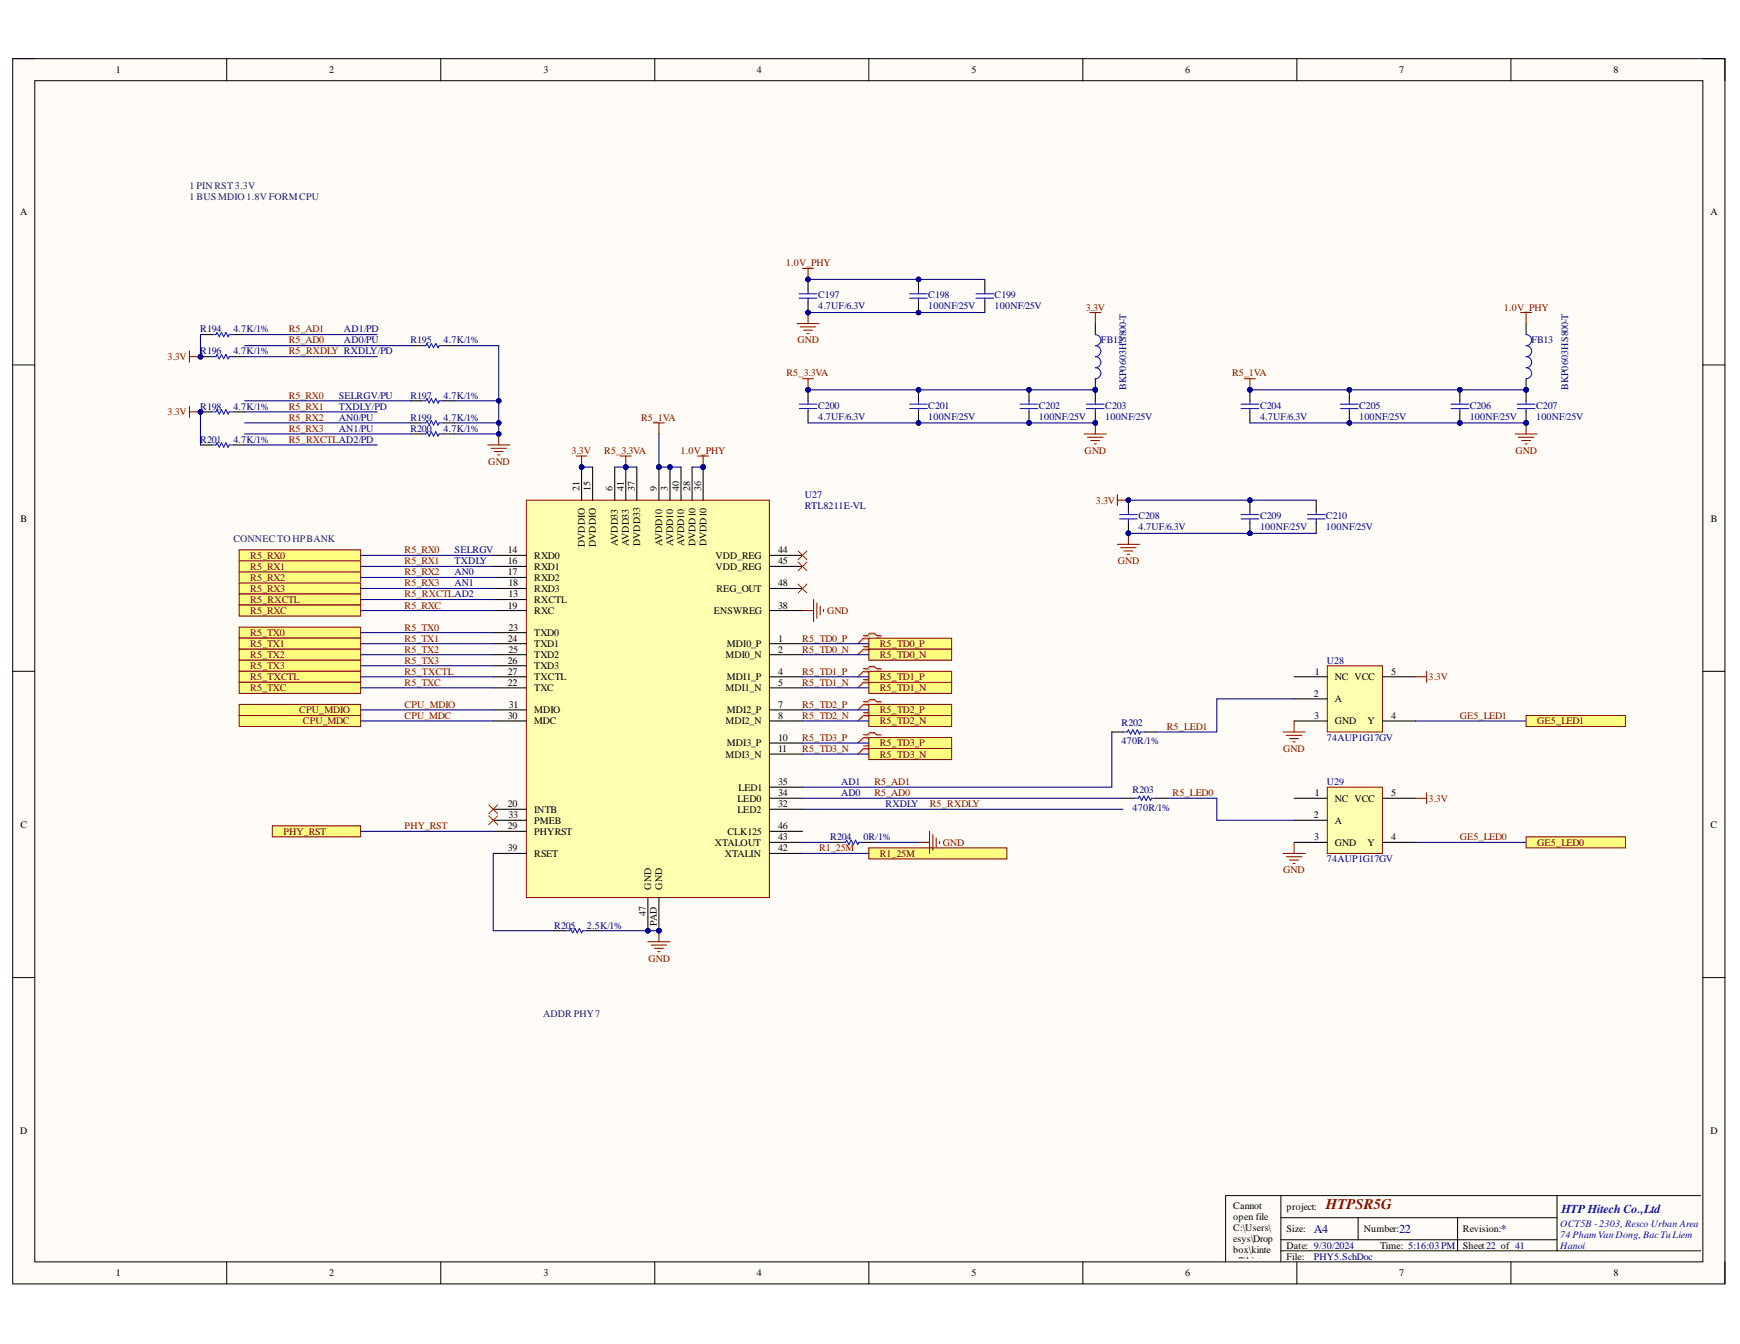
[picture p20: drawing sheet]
<svg xmlns="http://www.w3.org/2000/svg" width="279mm" height="216mm" viewBox="0 0 279 216" stroke-linecap="round" stroke-linejoin="round" font-family="sans-serif">
<defs><g id="words">
<text font-size="2.4" fill="#800000" x="212.9" y="194.2">HTPSR5G</text>
<text font-size="1.9" fill="#00f" x="250.7" y="194.8">HTP Hitech Co.,Ltd</text>
<g font-size="1.9" fill="#000080">
<text x="211" y="198">A4</text>
<text x="224.7" y="198">22</text>
<text x="241" y="198">*</text>
</g>
<g font-size="1.6">
<text x="18.6" y="11.8">1</text>
<text x="52.9" y="11.8">2</text>
<text x="87.3" y="11.8">3</text>
<text x="121.6" y="11.8">4</text>
<text x="156" y="11.8">5</text>
<text x="190.3" y="11.8">6</text>
<text x="224.7" y="11.8">7</text>
<text x="259.1" y="11.8">8</text>
<text x="3.2" y="34.6">A</text>
<text x="274.7" y="34.6">A</text>
<text x="3.3" y="83.8">B</text>
<text x="93" y="78.9" transform="rotate(-90 93 78.9)">21</text>
<text x="94.8" y="78.9" transform="rotate(-90 94.8 78.9)">15</text>
<text x="98.4" y="78.9" transform="rotate(-90 98.4 78.9)">6</text>
<text x="100.2" y="78.9" transform="rotate(-90 100.2 78.9)">41</text>
<text x="101.9" y="78.9" transform="rotate(-90 101.9 78.9)">37</text>
<text x="105.5" y="78.9" transform="rotate(-90 105.5 78.9)">9</text>
<text x="107.3" y="78.9" transform="rotate(-90 107.3 78.9)">3</text>
<text x="109" y="78.9" transform="rotate(-90 109 78.9)">40</text>
<text x="110.8" y="78.9" transform="rotate(-90 110.8 78.9)">28</text>
<text x="112.6" y="78.9" transform="rotate(-90 112.6 78.9)">36</text>
<text x="274.7" y="83.8">B</text>
<text x="81.5" y="88.9">14</text>
<text x="85.8" y="89.7">RXD0</text>
<text x="93.9" y="87.9" transform="rotate(-90 93.9 87.9)">DVDDIO</text>
<text x="95.7" y="87.9" transform="rotate(-90 95.7 87.9)">DVDDIO</text>
<text x="99.2" y="87.7" transform="rotate(-90 99.2 87.7)">AVDD33</text>
<text x="101" y="87.7" transform="rotate(-90 101 87.7)">AVDD33</text>
<text x="102.8" y="87.7" transform="rotate(-90 102.8 87.7)">DVDD33</text>
<text x="106.3" y="87.8" transform="rotate(-90 106.3 87.8)">AVDD10</text>
<text x="108.1" y="87.8" transform="rotate(-90 108.1 87.8)">AVDD10</text>
<text x="109.9" y="87.8" transform="rotate(-90 109.9 87.8)">AVDD10</text>
<text x="111.7" y="87.8" transform="rotate(-90 111.7 87.8)">DVDD10</text>
<text x="113.4" y="87.8" transform="rotate(-90 113.4 87.8)">DVDD10</text>
<text x="114.9" y="89.7">VDD_REG</text>
<text x="124.9" y="88.9">44</text>
<text x="81.5" y="90.7">16</text>
<text x="81.5" y="92.4">17</text>
<text x="81.6" y="94.2">18</text>
<text x="81.6" y="96">13</text>
<text x="85.8" y="91.5">RXD1</text>
<text x="85.8" y="93.3">RXD2</text>
<text x="85.8" y="95.1">RXD3</text>
<text x="114.9" y="91.5">VDD_REG</text>
<text x="115" y="95.1">REG_OUT</text>
<text x="124.9" y="94.2">48</text>
<text x="124.9" y="90.7">45</text>
<text x="81.5" y="97.8">19</text>
<text x="81.6" y="101.3">23</text>
<text x="85.8" y="96.8">RXCTL</text>
<text x="85.8" y="98.6">RXC</text>
<text x="114.6" y="98.6">ENSWREG</text>
<text x="124.9" y="97.8">38</text>
<text x="81.5" y="103.1">24</text>
<text x="81.5" y="106.6">26</text>
<text x="81.6" y="104.9">25</text>
<text x="85.8" y="102.2">TXD0</text>
<text x="85.8" y="103.9">TXD1</text>
<text x="85.8" y="105.7">TXD2</text>
<text x="85.8" y="107.5">TXD3</text>
<text x="116.5" y="105.7">MDI0_N</text>
<text x="116.7" y="103.9">MDI0_P</text>
<text x="124.9" y="103.1">1</text>
<text x="124.9" y="104.9">2</text>
<text x="81.5" y="108.4">27</text>
<text x="81.5" y="110.2">22</text>
<text x="81.7" y="113.7">31</text>
<text x="85.8" y="109.3">TXCTL</text>
<text x="85.8" y="111">TXC</text>
<text x="116.5" y="111">MDI1_N</text>
<text x="116.7" y="109.3">MDI1_P</text>
<text x="124.9" y="108.4">4</text>
<text x="124.9" y="110.2">5</text>
<text x="124.9" y="113.7">7</text>
<text x="211" y="112">2</text>
<text x="211.1" y="108.4">1</text>
<text x="214.3" y="109.3">NC VCC</text>
<text x="214.3" y="112.8">A</text>
<text x="223.4" y="108.4">5</text>
<text x="81.5" y="115.4">30</text>
<text x="85.8" y="114.6">MDIO</text>
<text x="85.8" y="116.4">MDC</text>
<text x="116.5" y="116.4">MDI2_N</text>
<text x="116.7" y="114.6">MDI2_P</text>
<text x="116.7" y="119.9">MDI3_P</text>
<text x="124.9" y="115.4">8</text>
<text x="124.9" y="119">10</text>
<text x="211" y="115.4">3</text>
<text x="214.3" y="116.4">GND</text>
<text x="219.6" y="116.4">Y</text>
<text x="223.4" y="115.4">4</text>
<text x="116.5" y="121.7">MDI3_N</text>
<text x="124.9" y="120.8">11</text>
<text x="81.5" y="129.6">20</text>
<text x="81.6" y="131.4">33</text>
<text x="85.8" y="130.6">INTB</text>
<text x="118.4" y="128.8">LED0</text>
<text x="118.4" y="130.6">LED2</text>
<text x="118.6" y="127">LED1</text>
<text x="124.9" y="126.1">35</text>
<text x="124.9" y="127.9">34</text>
<text x="124.9" y="129.6">32</text>
<text x="211" y="131.4">2</text>
<text x="211.1" y="127.9">1</text>
<text x="214.3" y="128.8">NC VCC</text>
<text x="223.4" y="127.9">5</text>
<text x="3.3" y="133">C</text>
<text x="81.5" y="133.2">29</text>
<text x="81.5" y="136.7">39</text>
<text x="85.8" y="132.3">PMEB</text>
<text x="85.8" y="134.1">PHYRST</text>
<text x="85.8" y="137.7">RSET</text>
<text x="114.8" y="135.9">XTALOUT</text>
<text x="116.4" y="137.7">XTALIN</text>
<text x="116.8" y="134.1">CLK125</text>
<text x="124.9" y="136.7">42</text>
<text x="124.9" y="135">43</text>
<text x="124.9" y="133.2">46</text>
<text x="211" y="135">3</text>
<text x="214.3" y="132.3">A</text>
<text x="214.3" y="135.9">GND</text>
<text x="219.6" y="135.9">Y</text>
<text x="223.4" y="135">4</text>
<text x="274.7" y="133">C</text>
<text x="104.5" y="142.9" transform="rotate(-90 104.5 142.9)">GND</text>
<text x="106.3" y="142.9" transform="rotate(-90 106.3 142.9)">GND</text>
<text x="103.7" y="147.1" transform="rotate(-90 103.7 147.1)">47</text>
<text x="105.5" y="148.7" transform="rotate(-90 105.5 148.7)">PAD</text>
<text x="3.2" y="182.1">D</text>
<text x="274.7" y="182.1">D</text>
<text x="198" y="194.2">Cannot</text>
<text x="198" y="196">open file</text>
<text x="198" y="197.7">C:\Users\</text>
<text x="206.6" y="194.4">project:</text>
<text x="206.6" y="198">Size:</text>
<text x="219" y="198">Number:</text>
<text x="234.9" y="198">Revision:</text>
<text x="198" y="199.5">esys\Drop</text>
<text x="198" y="201.3">box\kinte</text>
<text x="198" y="203">x7\kintex</text>
<text x="206.6" y="200.6">Date: 9/30/2024</text>
<text x="206.6" y="202.4">File:</text>
<text x="221.6" y="200.6">Time: 5:16:03 PM</text>
<text x="234.9" y="200.6">Sheet22 of 41</text>
<text x="18.6" y="205">1</text>
<text x="52.9" y="205">2</text>
<text x="87.3" y="205">3</text>
<text x="121.6" y="205">4</text>
<text x="156" y="205">5</text>
<text x="190.3" y="205">6</text>
<text x="198" y="206.6">O.jpg.</text>
<text x="224.7" y="205">7</text>
<text x="259.1" y="205">8</text>
</g>
<g font-size="1.6" fill="#073763">
<text x="30.5" y="30.4">1 PIN RST 3.3V</text>
<text x="30.5" y="32.1">1 BUS MDIO 1.8V FORMCPU</text>
<text x="37.5" y="87.1">CONNEC TO HPBANK</text>
<text x="87.2" y="163.4">ADDR PHY7</text>
</g>
<g font-size="1.6" fill="#800000">
<text x="126.2" y="42.8">1.0V_PHY</text>
<text x="46.4" y="53.4">R5_AD1</text>
<text x="174.3" y="49.9">3.3V</text>
<text x="241.5" y="49.9">1.0V_PHY</text>
<text x="26.9" y="57.8">3.3V</text>
<text x="46.4" y="55.1">R5_AD0</text>
<text x="46.4" y="56.9">R5_RXDLY RXDLY/PD</text>
<text x="128.1" y="55.1">GND</text>
<text x="46.4" y="64">R5_RX0</text>
<text x="46.4" y="65.8">R5_RX1</text>
<text x="126.3" y="60.5">R5_3.3VA</text>
<text x="197.8" y="60.5">R5_1VA</text>
<text x="26.9" y="66.7">3.3V</text>
<text x="46.4" y="67.6">R5_RX2</text>
<text x="46.4" y="69.3">R5_RX3</text>
<text x="46.4" y="71.1">R5_RXCTLAD2/PD</text>
<text x="102.9" y="67.6">R5_1VA</text>
<text x="78.4" y="74.7">GND</text>
<text x="91.8" y="72.9">3.3V</text>
<text x="97" y="72.9">R5_3.3VA</text>
<text x="109.3" y="72.9">1.0V_PHY</text>
<text x="174.2" y="72.9">GND</text>
<text x="243.4" y="72.9">GND</text>
<text x="175.9" y="80.9">3.3V</text>
<text x="40.2" y="89.7">R5_RX0</text>
<text x="65" y="88.9">R5_RX0</text>
<text x="40.2" y="91.5">R5_RX1</text>
<text x="40.2" y="93.3">R5_RX2</text>
<text x="40.2" y="95.1">R5_RX3</text>
<text x="65" y="90.7">R5_RX1</text>
<text x="65" y="92.4">R5_RX2</text>
<text x="65" y="94.2">R5_RX3</text>
<text x="65" y="96">R5_RXCTLAD2</text>
<text x="179.5" y="90.7">GND</text>
<text x="40.2" y="96.8">R5_RXCTL</text>
<text x="40.2" y="98.6">R5_RXC</text>
<text x="65" y="97.8">R5_RXC</text>
<text x="65" y="101.3">R5_TX0</text>
<text x="132.8" y="98.6">GND</text>
<text x="40.2" y="102.2">R5_TX0</text>
<text x="40.2" y="103.9">R5_TX1</text>
<text x="40.2" y="105.7">R5_TX2</text>
<text x="40.2" y="107.5">R5_TX3</text>
<text x="65" y="103.1">R5_TX1</text>
<text x="65" y="104.9">R5_TX2</text>
<text x="65" y="106.6">R5_TX3</text>
<text x="128.8" y="103.1">R5_TD0_P</text>
<text x="128.8" y="104.9">R5_TD0_N</text>
<text x="141.3" y="103.9">R5_TD0_P</text>
<text x="141.3" y="105.7">R5_TD0_N</text>
<text x="40.2" y="109.3">R5_TXCTL</text>
<text x="40.2" y="111">R5_TXC</text>
<text x="65" y="108.4">R5_TXCTL</text>
<text x="65" y="110.2">R5_TXC</text>
<text x="65" y="113.7">CPU_MDIO</text>
<text x="128.8" y="110.2">R5_TD1_N</text>
<text x="128.8" y="108.4">R5_TD1_P</text>
<text x="128.8" y="113.7">R5_TD2_P</text>
<text x="141.3" y="111">R5_TD1_N</text>
<text x="141.3" y="109.3">R5_TD1_P</text>
<text x="229.4" y="109.3">3.3V</text>
<text x="48" y="114.6">CPU_MDIO</text>
<text x="48.6" y="116.4">CPU_MDC</text>
<text x="65" y="115.4">CPU_MDC</text>
<text x="128.8" y="115.4">R5_TD2_N</text>
<text x="128.8" y="119">R5_TD3_P</text>
<text x="141.3" y="114.6">R5_TD2_P</text>
<text x="141.3" y="116.4">R5_TD2_N</text>
<text x="141.3" y="119.9">R5_TD3_P</text>
<text x="187.4" y="117.2">R5_LED1</text>
<text x="234.4" y="115.4">GE5_LED1</text>
<text x="246.8" y="116.4">GE5_LED1</text>
<text x="128.8" y="120.8">R5_TD3_N</text>
<text x="141.3" y="121.7">R5_TD3_N</text>
<text x="206.1" y="120.8">GND</text>
<text x="140.4" y="127.9">R5_AD0</text>
<text x="140.4" y="126.1">R5_AD1</text>
<text x="149.3" y="129.6">R5_RXDLY</text>
<text x="188.3" y="127.9">R5_LED0</text>
<text x="229.4" y="128.8">3.3V</text>
<text x="45.5" y="134.1">PHY_RST</text>
<text x="65" y="133.2">PHY_RST</text>
<text x="131.5" y="136.7">R1_25M</text>
<text x="141.3" y="137.7">R1_25M</text>
<text x="151.4" y="135.9">GND</text>
<text x="234.4" y="135">GE5_LED0</text>
<text x="246.8" y="135.9">GE5_LED0</text>
<text x="206.1" y="140.3">GND</text>
<text x="104.1" y="154.5">GND</text>
</g>
<g font-size="1.6" fill="#000080">
<text x="131.4" y="47.9">C197</text>
<text x="149" y="47.9">C198</text>
<text x="159.7" y="47.9">C199</text>
<text x="32.1" y="53.4">R194</text>
<text x="37.5" y="53.4">4.7K/1%</text>
<text x="55.2" y="53.4">AD1/PD</text>
<text x="131.4" y="49.6">4.7UF/6.3V</text>
<text x="149" y="49.6">100NF/25V</text>
<text x="159.7" y="49.6">100NF/25V</text>
<text x="32.1" y="56.9">R196</text>
<text x="37.5" y="56.9">4.7K/1%</text>
<text x="55.2" y="55.1">AD0/PU</text>
<text x="65.9" y="55.1">R195</text>
<text x="71.2" y="55.1">4.7K/1%</text>
<text x="176.8" y="55.1">FB12</text>
<text x="245.9" y="55.1">FB13</text>
<text x="32.1" y="65.8">R198</text>
<text x="37.5" y="65.8">4.7K/1%</text>
<text x="54.4" y="65.8">TXDLY/PD</text>
<text x="54.4" y="64">SELRGV/PU</text>
<text x="65.9" y="64">R197</text>
<text x="71.2" y="64">4.7K/1%</text>
<text x="131.4" y="65.6">C200</text>
<text x="149" y="65.6">C201</text>
<text x="166.8" y="65.6">C202</text>
<text x="177.5" y="65.6">C203</text>
<text x="180.8" y="62.6" transform="rotate(-90 180.8 62.6)">BKP0603HS800-T</text>
<text x="202.3" y="65.6">C204</text>
<text x="218.2" y="65.6">C205</text>
<text x="236" y="65.6">C206</text>
<text x="246.7" y="65.6">C207</text>
<text x="251.8" y="62.6" transform="rotate(-90 251.8 62.6)">BKP0603HS800-T</text>
<text x="32.1" y="71.1">R201</text>
<text x="37.5" y="71.1">4.7K/1%</text>
<text x="54.4" y="67.6">AN0/PU</text>
<text x="54.4" y="69.3">AN1/PU</text>
<text x="65.9" y="67.6">R199</text>
<text x="65.9" y="69.3">R200</text>
<text x="71.2" y="67.6">4.7K/1%</text>
<text x="71.2" y="69.3">4.7K/1%</text>
<text x="131.4" y="67.4">4.7UF/6.3V</text>
<text x="149" y="67.4">100NF/25V</text>
<text x="166.8" y="67.4">100NF/25V</text>
<text x="177.5" y="67.4">100NF/25V</text>
<text x="202.3" y="67.4">4.7UF/6.3V</text>
<text x="218.2" y="67.4">100NF/25V</text>
<text x="236" y="67.4">100NF/25V</text>
<text x="246.7" y="67.4">100NF/25V</text>
<text x="129.2" y="80">U27</text>
<text x="129.2" y="81.8">RTL8211E-VL</text>
<text x="182.8" y="83.4">C208</text>
<text x="202.3" y="83.4">C209</text>
<text x="212.9" y="83.4">C210</text>
<text x="73" y="88.9">SELRGV</text>
<text x="182.8" y="85.2">4.7UF/6.3V</text>
<text x="202.3" y="85.2">100NF/25V</text>
<text x="212.9" y="85.2">100NF/25V</text>
<text x="73" y="90.7">TXDLY</text>
<text x="73" y="92.4">AN0</text>
<text x="73" y="94.2">AN1</text>
<text x="213.1" y="106.6">U28</text>
<text x="180.1" y="119.6">470R/1%</text>
<text x="180.1" y="116.7">R202</text>
<text x="213.1" y="119">74AUP1G17GV</text>
<text x="135.1" y="127.9">AD0</text>
<text x="135.1" y="126.1">AD1</text>
<text x="142.2" y="129.6">RXDLY</text>
<text x="181.9" y="130.2">470R/1%</text>
<text x="181.9" y="127.4">R203</text>
<text x="213.1" y="126.1">U29</text>
<text x="133.3" y="135">R204</text>
<text x="138.6" y="135">0R/1%</text>
<text x="213.1" y="138.5">74AUP1G17GV</text>
<text x="89" y="149.2">R205</text>
<text x="94.2" y="149.2">2.5K/1%</text>
<text x="211" y="202.4">PHY5.SchDoc</text>
</g>
<g font-size="1.6" fill="#00f">
<text x="250.5" y="197">OCT5B - 2303, Resco Urban Area</text>
<text x="250.5" y="198.8">74 Pham Van Dong,BacTu Liem</text>
<text x="250.5" y="200.6">Hanoi</text>
</g>
</g></defs>
<path d="M2 9.4h275v196.8h-275z" fill-rule="evenodd" fill="#fffcf8"/>
<path d="M2 9.4h275v196.8h-275z" fill="none" stroke="#000" stroke-width=".16"/>
<path d="M5.6 13h267.8v189.7h-267.8z" fill-rule="evenodd" fill="#fffcf8"/>
<g fill="none" stroke="#000" stroke-width=".16">
<path d="M2 9.4h3.6M5.6 13h267.8v189.7h-267.8zM36.4 9.4v3.6M70.8 9.4v3.6M105.1 9.4v3.6M139.5 9.4v3.6M173.9 9.4v3.6M208.2 9.4v3.6M242.6 9.4v3.6M273.4 9.4h3.6v3.6M2 58.6h3.6M273.4 58.6h3.6"/>
<path d="M2 107.8h3.6M273.4 107.8h3.6M2 157h3.6M273.4 157h3.6M36.4 202.7v3.5M70.8 202.7v3.5M105.1 202.7v3.5M139.5 202.7v3.5M173.9 202.7v3.5M208.2 202.7v3.5M242.6 202.7v3.5M277 202.7v3.5"/>
</g>
<circle cx="104" cy="149.5" r=".35" fill="#000080"/>
<circle cx="104" cy="149.5" r=".35" fill="none" stroke="#000080" stroke-width=".16"/>
<circle cx="105.8" cy="149.5" r=".36" fill="#000080"/>
<circle cx="105.8" cy="149.5" r=".36" fill="none" stroke="#000080" stroke-width=".16"/>
<circle cx="100.5" cy="75" r=".36" fill="#000080"/>
<circle cx="100.5" cy="75" r=".36" fill="none" stroke="#000080" stroke-width=".16"/>
<circle cx="105.8" cy="75" r=".36" fill="#000080"/>
<circle cx="105.8" cy="75" r=".36" fill="none" stroke="#000080" stroke-width=".16"/>
<circle cx="107.6" cy="75" r=".36" fill="#000080"/>
<circle cx="107.6" cy="75" r=".36" fill="none" stroke="#000080" stroke-width=".16"/>
<circle cx="93.4" cy="75" r=".36" fill="#000080"/>
<circle cx="93.4" cy="75" r=".36" fill="none" stroke="#000080" stroke-width=".16"/>
<circle cx="112.9" cy="75" r=".36" fill="#000080"/>
<circle cx="112.9" cy="75" r=".36" fill="none" stroke="#000080" stroke-width=".16"/>
<path d="M84.5 80.3h39v63.9h-39z" fill-rule="evenodd" fill="#ffffb0"/>
<path d="M84.5 80.3h39v63.9h-39z" fill="none" stroke="#800000" stroke-width=".16"/>
<g fill="none" stroke="#000" stroke-width=".17">
<path d="M79.2 89.2h5.3M79.2 91h5.3M79.2 92.8h5.3M79.2 94.5h5.3M79.2 96.3h5.3M79.2 98.1h5.3M123.5 98.1h5.4M79.2 101.6h5.3M79.2 103.4h5.3M79.2 105.2h5.3M79.2 106.9h5.3M79.2 108.7h5.3"/>
<path d="M79.2 110.5h5.3M79.2 114h5.3M79.2 115.8h5.3M79.2 130h5.3M79.2 131.8h5.3M79.2 133.5h5.3M123.5 133.5h5.4M123.5 137.1h5.4M123.5 135.3h5.4M104 144.2v5.3"/>
</g>
<circle cx="104" cy="149.5" r=".35" fill="#000080"/>
<circle cx="104" cy="149.5" r=".35" fill="none" stroke="#000080" stroke-width=".16"/>
<path d="M105.8 144.2v5.3" fill="none" stroke="#000" stroke-width=".17"/>
<circle cx="105.8" cy="149.5" r=".36" fill="#000080"/>
<circle cx="105.8" cy="149.5" r=".36" fill="none" stroke="#000080" stroke-width=".16"/>
<g fill="none" stroke="#000" stroke-width=".17">
<path d="M98.7 75v5.3M100.5 75v5.3M123.5 94.5h5.4M123.5 89.2h5.4M123.5 91h5.4M123.5 103.4h5.4M123.5 105.2h5.4M123.5 108.7h5.4M123.5 110.5h5.4M123.5 114h5.4M123.5 115.8h5.4M123.5 119.4h5.4"/>
<path d="M79.2 137.1h5.3M123.5 126.5h5.4M123.5 128.2h5.4M123.5 130h5.4M123.5 121.1h5.4"/>
</g>
<circle cx="100.5" cy="75" r=".36" fill="#000080"/>
<circle cx="100.5" cy="75" r=".36" fill="none" stroke="#000080" stroke-width=".16"/>
<path d="M105.8 75v5.3" fill="none" stroke="#000" stroke-width=".17"/>
<circle cx="105.8" cy="75" r=".36" fill="#000080"/>
<circle cx="105.8" cy="75" r=".36" fill="none" stroke="#000080" stroke-width=".16"/>
<path d="M107.6 75v5.3" fill="none" stroke="#000" stroke-width=".17"/>
<circle cx="107.6" cy="75" r=".36" fill="#000080"/>
<circle cx="107.6" cy="75" r=".36" fill="none" stroke="#000080" stroke-width=".16"/>
<path d="M93.4 75v5.3M95.2 75v5.3M109.4 75v5.3" fill="none" stroke="#000" stroke-width=".17"/>
<circle cx="93.4" cy="75" r=".36" fill="#000080"/>
<circle cx="93.4" cy="75" r=".36" fill="none" stroke="#000080" stroke-width=".16"/>
<path d="M111.1 75v5.3M112.9 75v5.3" fill="none" stroke="#000" stroke-width=".17"/>
<circle cx="112.9" cy="75" r=".36" fill="#000080"/>
<circle cx="112.9" cy="75" r=".36" fill="none" stroke="#000080" stroke-width=".16"/>
<path d="M102.3 75v5.3" fill="none" stroke="#000" stroke-width=".17"/>
<path d="M104 151.3h3.6M104.6 151.8h2.4M105.1 152.3h1.4M105.6 152.9h.4M105.8 149.5v1.8" fill="none" stroke="#800000" stroke-width=".17"/>
<circle cx="105.8" cy="149.5" r=".36" fill="#000080"/>
<circle cx="105.8" cy="149.5" r=".36" fill="none" stroke="#000080" stroke-width=".16"/>
<path d="M128.2 88.5l1.4 1.4M128.2 90.3l1.4 1.4M128.2 93.8l1.4 1.4M129.6 88.5l-1.4 1.4M129.6 90.3l-1.4 1.4M129.6 93.8l-1.4 1.4M78.5 131.1l1.4 1.4M79.9 131.1l-1.4 1.4" fill="none" stroke="#f00" stroke-width=".16"/>
<path d="M99.6 73.3h1.8M100.5 73.3v1.7M128.9 98.1h1.7M130.6 96.3v3.6M131.2 96.8v2.5M131.7 97.4v1.4M132.2 97.9v.4" fill="none" stroke="#800000" stroke-width=".17"/>
<circle cx="100.5" cy="75" r=".36" fill="#000080"/>
<circle cx="100.5" cy="75" r=".36" fill="none" stroke="#000080" stroke-width=".16"/>
<path d="M38.4 88.3h19.5v1.8h-19.5z" fill-rule="evenodd" fill="#ffff80"/>
<path d="M38.4 88.3h19.5v1.8h-19.5z" fill="none" stroke="#800000" stroke-width=".16"/>
<path d="M38.4 90.1h19.5v1.8h-19.5z" fill-rule="evenodd" fill="#ffff80"/>
<path d="M38.4 90.1h19.5v1.8h-19.5z" fill="none" stroke="#800000" stroke-width=".16"/>
<path d="M38.4 91.9h19.5v1.8h-19.5z" fill-rule="evenodd" fill="#ffff80"/>
<path d="M38.4 91.9h19.5v1.8h-19.5z" fill="none" stroke="#800000" stroke-width=".16"/>
<path d="M38.4 93.7h19.5v1.7h-19.5z" fill-rule="evenodd" fill="#ffff80"/>
<path d="M38.4 93.7h19.5v1.7h-19.5z" fill="none" stroke="#800000" stroke-width=".16"/>
<path d="M38.4 95.4h19.5v1.8h-19.5z" fill-rule="evenodd" fill="#ffff80"/>
<path d="M38.4 95.4h19.5v1.8h-19.5z" fill="none" stroke="#800000" stroke-width=".16"/>
<path d="M38.4 97.2h19.5v1.8h-19.5z" fill-rule="evenodd" fill="#ffff80"/>
<path d="M38.4 97.2h19.5v1.8h-19.5z" fill="none" stroke="#800000" stroke-width=".16"/>
<path d="M38.4 100.7h19.5v1.8h-19.5z" fill-rule="evenodd" fill="#ffff80"/>
<path d="M38.4 100.7h19.5v1.8h-19.5z" fill="none" stroke="#800000" stroke-width=".16"/>
<path d="M38.4 102.5h19.5v1.8h-19.5z" fill-rule="evenodd" fill="#ffff80"/>
<path d="M38.4 102.5h19.5v1.8h-19.5z" fill="none" stroke="#800000" stroke-width=".16"/>
<path d="M38.4 104.3h19.5v1.8h-19.5z" fill-rule="evenodd" fill="#ffff80"/>
<path d="M38.4 104.3h19.5v1.8h-19.5z" fill="none" stroke="#800000" stroke-width=".16"/>
<path d="M38.4 106.1h19.5v1.7h-19.5z" fill-rule="evenodd" fill="#ffff80"/>
<path d="M38.4 106.1h19.5v1.7h-19.5z" fill="none" stroke="#800000" stroke-width=".16"/>
<path d="M38.4 107.8h19.5v1.8h-19.5z" fill-rule="evenodd" fill="#ffff80"/>
<path d="M38.4 107.8h19.5v1.8h-19.5z" fill="none" stroke="#800000" stroke-width=".16"/>
<path d="M38.4 109.6h19.5v1.8h-19.5z" fill-rule="evenodd" fill="#ffff80"/>
<path d="M38.4 109.6h19.5v1.8h-19.5z" fill="none" stroke="#800000" stroke-width=".16"/>
<g fill="none" stroke="#d0a19e" stroke-width=".17">
<path d="M138.8 102.2h.7l.4-.3h.7l.3 .3h.7M138.8 102.7h.7l.4 .3h.7l.3-.3h.7M138.8 104h.7l.4-.3h.7l.3 .3h.7M138.8 104.5h.7l.4 .3h.7l.3-.3h.7M138.8 107.6h.7l.4-.4h.7l.3 .4h.7M138.8 108h.7l.4 .4h.7l.3-.4h.7M138.8 109.3h.7l.4-.3h.7l.3 .3h.7M138.8 109.8h.7l.4 .3h.7l.3-.3h.7M138.8 112.9h.7l.4-.4h.7l.3 .4h.7M138.8 113.3h.7l.4 .4h.7l.3-.4h.7M138.8 114.7h.7l.4-.4h.7l.3 .4h.7M138.8 115.1h.7l.4 .4h.7l.3-.4h.7"/>
<path d="M138.8 118.2h.7l.4-.3h.7l.3 .3h.7M138.8 118.6h.7l.4 .4h.7l.3-.4h.7M138.8 120h.7l.4-.4h.7l.3 .4h.7M138.8 120.4h.7l.4 .4h.7l.3-.4h.7"/>
</g>
<path d="M138.8 102.7l-1.1 .7M138.8 104.5l-1.1 .7M138.8 108l-1.1 .7M138.8 109.8l-1.1 .7M138.8 113.3l-1.1 .7M138.8 115.1l-1.1 .7M138.8 118.6l-1.1 .8M138.8 120.4l-1.1 .7" fill="none" stroke="#d0a19e" stroke-width=".16"/>
<g fill="none" stroke="#f00" stroke-width=".17">
<path d="M138.6 102.1h.7l.4-.4h.7l.3 .4h.8M138.6 102.5h.7l.4 .4h.7l.3-.4h.8M138.6 103.8h.7l.4-.3h.7l.3 .3h.8M138.6 104.3h.7l.4 .3h.7l.3-.3h.8M138.6 107.4h.7l.4-.4h.7l.3 .4h.8M138.6 107.8h.7l.4 .4h.7l.3-.4h.8M138.6 109.2h.7l.4-.4h.7l.3 .4h.8M138.6 109.6h.7l.4 .4h.7l.3-.4h.8M138.6 112.7h.7l.4-.3h.7l.3 .3h.8M138.6 113.2h.7l.4 .3h.7l.3-.3h.8M138.6 114.5h.7l.4-.4h.7l.3 .4h.8M138.6 114.9h.7l.4 .4h.7l.3-.4h.8"/>
<path d="M138.6 118h.7l.4-.3h.7l.3 .3h.8M138.6 118.5h.7l.4 .3h.7l.3-.3h.8M138.6 119.8h.7l.4-.4h.7l.3 .4h.8M138.6 120.2h.7l.4 .4h.7l.3-.4h.8"/>
</g>
<path d="M138.6 102.5l-.9 .9M138.6 104.3l-.9 .9M138.6 107.8l-.9 .9M138.6 109.6l-.9 .9M138.6 113.2l-.9 .8M138.6 114.9l-.9 .9M138.6 118.5l-.9 .9M78.5 129.3l1.4 1.4M79.9 129.3l-1.4 1.4M138.6 120.2l-.9 .9" fill="none" stroke="#f00" stroke-width=".16"/>
<path d="M43.7 132.7h14.2v1.7h-14.2z" fill-rule="evenodd" fill="#ffff80"/>
<path d="M43.7 132.7h14.2v1.7h-14.2z" fill="none" stroke="#800000" stroke-width=".16"/>
<path d="M178.5 117.6h1.8M183.9 117.6h1.7M180.3 128.2h1.8M185.6 128.2h1.8M89 149.5h1.7M94.3 149.5h1.7" fill="none" stroke="#000" stroke-width=".17"/>
<path d="M180.3 117.6h.7l.2-.4 .3 .7 .4-.7 .4 .7 .3-.7 .4 .7 .1-.3h.8M182.1 128.2h.7l.2-.3 .3 .7 .4-.7 .3 .7 .4-.7 .3 .7 .2-.4h.7M90.7 149.5h.7l.2-.3 .4 .7 .3-.7 .4 .7 .3-.7 .4 .7 .2-.4h.7" fill="none" stroke="#00f" stroke-width=".17"/>
<circle cx="200.7" cy="85.7" r=".35" fill="#000080"/>
<circle cx="200.7" cy="85.7" r=".35" fill="none" stroke="#000080" stroke-width=".16"/>
<circle cx="200.7" cy="80.4" r=".35" fill="#000080"/>
<circle cx="200.7" cy="80.4" r=".35" fill="none" stroke="#000080" stroke-width=".16"/>
<path d="M200.7 83.9v1.8" fill="none" stroke="#000" stroke-width=".17"/>
<circle cx="200.7" cy="85.7" r=".35" fill="#000080"/>
<circle cx="200.7" cy="85.7" r=".35" fill="none" stroke="#000080" stroke-width=".16"/>
<path d="M200.7 80.3v1.8" fill="none" stroke="#000" stroke-width=".17"/>
<circle cx="200.7" cy="80.4" r=".35" fill="#000080"/>
<circle cx="200.7" cy="80.4" r=".35" fill="none" stroke="#000080" stroke-width=".16"/>
<path d="M199.3 82.7h2.8M199.3 83.4h2.8M200.7 82.1v.6M200.7 83.4v.5M209.9 82.7h2.9M209.9 83.4h2.9M211.4 82.1v.6M211.4 83.4v.5" fill="none" stroke="#00f" stroke-width=".17"/>
<path d="M211.4 80.3v1.8M211.4 83.9v1.8" fill="none" stroke="#000" stroke-width=".17"/>
<path d="M179.4 87.4h3.6M180 88h2.4M180.5 88.5h1.4M181 89h.4M181.2 85.7v1.7" fill="none" stroke="#800000" stroke-width=".17"/>
<circle cx="181.2" cy="85.7" r=".35" fill="#000080"/>
<circle cx="181.2" cy="85.7" r=".35" fill="none" stroke="#000080" stroke-width=".16"/>
<path d="M128.9 60.8h1.7M129.8 60.8v1.8" fill="none" stroke="#800000" stroke-width=".17"/>
<circle cx="129.8" cy="62.6" r=".35" fill="#000080"/>
<circle cx="129.8" cy="62.6" r=".35" fill="none" stroke="#000080" stroke-width=".16"/>
<circle cx="165.2" cy="67.9" r=".36" fill="#000080"/>
<circle cx="165.2" cy="67.9" r=".36" fill="none" stroke="#000080" stroke-width=".16"/>
<circle cx="165.2" cy="62.6" r=".35" fill="#000080"/>
<circle cx="165.2" cy="62.6" r=".35" fill="none" stroke="#000080" stroke-width=".16"/>
<path d="M165.2 66.2v1.7" fill="none" stroke="#000" stroke-width=".17"/>
<circle cx="165.2" cy="67.9" r=".36" fill="#000080"/>
<circle cx="165.2" cy="67.9" r=".36" fill="none" stroke="#000080" stroke-width=".16"/>
<path d="M165.2 62.6v1.8" fill="none" stroke="#000" stroke-width=".17"/>
<circle cx="165.2" cy="62.6" r=".35" fill="#000080"/>
<circle cx="165.2" cy="62.6" r=".35" fill="none" stroke="#000080" stroke-width=".16"/>
<path d="M163.8 64.9h2.8M163.8 65.6h2.8M165.2 64.4v.5M165.2 65.6v.6" fill="none" stroke="#00f" stroke-width=".17"/>
<circle cx="175.9" cy="67.9" r=".35" fill="#000080"/>
<circle cx="175.9" cy="67.9" r=".35" fill="none" stroke="#000080" stroke-width=".16"/>
<circle cx="175.9" cy="62.6" r=".35" fill="#000080"/>
<circle cx="175.9" cy="62.6" r=".35" fill="none" stroke="#000080" stroke-width=".16"/>
<path d="M175.9 66.2v1.7" fill="none" stroke="#000" stroke-width=".17"/>
<circle cx="175.9" cy="67.9" r=".35" fill="#000080"/>
<circle cx="175.9" cy="67.9" r=".35" fill="none" stroke="#000080" stroke-width=".16"/>
<path d="M175.9 62.6v1.8" fill="none" stroke="#000" stroke-width=".17"/>
<circle cx="175.9" cy="62.6" r=".35" fill="#000080"/>
<circle cx="175.9" cy="62.6" r=".35" fill="none" stroke="#000080" stroke-width=".16"/>
<path d="M174.4 64.9h2.9M174.4 65.6h2.9M175.9 64.4v.5M175.9 65.6v.6" fill="none" stroke="#00f" stroke-width=".17"/>
<path d="M174.1 69.7h3.5M174.6 70.2h2.5M175.2 70.8h1.4M175.7 71.3h.3M175.9 67.9v1.8" fill="none" stroke="#800000" stroke-width=".17"/>
<circle cx="175.9" cy="67.9" r=".35" fill="#000080"/>
<circle cx="175.9" cy="67.9" r=".35" fill="none" stroke="#000080" stroke-width=".16"/>
<circle cx="147.5" cy="67.9" r=".36" fill="#000080"/>
<circle cx="147.5" cy="67.9" r=".36" fill="none" stroke="#000080" stroke-width=".16"/>
<circle cx="147.5" cy="62.6" r=".35" fill="#000080"/>
<circle cx="147.5" cy="62.6" r=".35" fill="none" stroke="#000080" stroke-width=".16"/>
<path d="M147.5 66.2v1.7" fill="none" stroke="#000" stroke-width=".17"/>
<circle cx="147.5" cy="67.9" r=".36" fill="#000080"/>
<circle cx="147.5" cy="67.9" r=".36" fill="none" stroke="#000080" stroke-width=".16"/>
<path d="M147.5 62.6v1.8" fill="none" stroke="#000" stroke-width=".17"/>
<circle cx="147.5" cy="62.6" r=".35" fill="#000080"/>
<circle cx="147.5" cy="62.6" r=".35" fill="none" stroke="#000080" stroke-width=".16"/>
<path d="M146.1 64.9h2.8M146.1 65.6h2.8M147.5 64.4v.5M147.5 65.6v.6" fill="none" stroke="#00f" stroke-width=".17"/>
<circle cx="147.5" cy="50.2" r=".35" fill="#000080"/>
<circle cx="147.5" cy="50.2" r=".35" fill="none" stroke="#000080" stroke-width=".16"/>
<circle cx="147.5" cy="44.9" r=".36" fill="#000080"/>
<circle cx="147.5" cy="44.9" r=".36" fill="none" stroke="#000080" stroke-width=".16"/>
<path d="M147.5 48.4v1.8" fill="none" stroke="#000" stroke-width=".17"/>
<circle cx="147.5" cy="50.2" r=".35" fill="#000080"/>
<circle cx="147.5" cy="50.2" r=".35" fill="none" stroke="#000080" stroke-width=".16"/>
<path d="M147.5 44.9v1.8" fill="none" stroke="#000" stroke-width=".17"/>
<circle cx="147.5" cy="44.9" r=".36" fill="#000080"/>
<circle cx="147.5" cy="44.9" r=".36" fill="none" stroke="#000080" stroke-width=".16"/>
<path d="M146.1 47.2h2.8M146.1 47.9h2.8M147.5 46.7v.5M147.5 47.9v.5M156.7 47.2h2.9M156.7 47.9h2.9M158.1 46.7v.5M158.1 47.9v.5" fill="none" stroke="#00f" stroke-width=".17"/>
<path d="M158.1 44.9v1.8M158.1 48.4v1.8" fill="none" stroke="#000" stroke-width=".17"/>
<path d="M128 52h3.5M128.5 52.5h2.5M129 53h1.5M129.6 53.6h.3M129.8 50.2v1.8" fill="none" stroke="#800000" stroke-width=".17"/>
<circle cx="129.8" cy="50.2" r=".35" fill="#000080"/>
<circle cx="129.8" cy="50.2" r=".35" fill="none" stroke="#000080" stroke-width=".16"/>
<circle cx="234.4" cy="67.9" r=".35" fill="#000080"/>
<circle cx="234.4" cy="67.9" r=".35" fill="none" stroke="#000080" stroke-width=".16"/>
<circle cx="234.4" cy="62.6" r=".35" fill="#000080"/>
<circle cx="234.4" cy="62.6" r=".35" fill="none" stroke="#000080" stroke-width=".16"/>
<path d="M234.4 66.2v1.7" fill="none" stroke="#000" stroke-width=".17"/>
<circle cx="234.4" cy="67.9" r=".35" fill="#000080"/>
<circle cx="234.4" cy="67.9" r=".35" fill="none" stroke="#000080" stroke-width=".16"/>
<path d="M234.4 62.6v1.8" fill="none" stroke="#000" stroke-width=".17"/>
<circle cx="234.4" cy="62.6" r=".35" fill="#000080"/>
<circle cx="234.4" cy="62.6" r=".35" fill="none" stroke="#000080" stroke-width=".16"/>
<path d="M233 64.9h2.8M233 65.6h2.8M234.4 64.4v.5M234.4 65.6v.6" fill="none" stroke="#00f" stroke-width=".17"/>
<circle cx="245.1" cy="67.9" r=".35" fill="#000080"/>
<circle cx="245.1" cy="67.9" r=".35" fill="none" stroke="#000080" stroke-width=".16"/>
<circle cx="245.1" cy="62.6" r=".35" fill="#000080"/>
<circle cx="245.1" cy="62.6" r=".35" fill="none" stroke="#000080" stroke-width=".16"/>
<path d="M245 66.2v1.7" fill="none" stroke="#000" stroke-width=".17"/>
<circle cx="245.1" cy="67.9" r=".35" fill="#000080"/>
<circle cx="245.1" cy="67.9" r=".35" fill="none" stroke="#000080" stroke-width=".16"/>
<path d="M245 62.6v1.8" fill="none" stroke="#000" stroke-width=".17"/>
<circle cx="245.1" cy="62.6" r=".35" fill="#000080"/>
<circle cx="245.1" cy="62.6" r=".35" fill="none" stroke="#000080" stroke-width=".16"/>
<path d="M243.6 64.9h2.9M243.6 65.6h2.9M245 64.4v.5M245 65.6v.6" fill="none" stroke="#00f" stroke-width=".17"/>
<path d="M243.3 69.7h3.5M243.8 70.2h2.5M244.3 70.8h1.5M244.9 71.3h.3M245 67.9v1.8" fill="none" stroke="#800000" stroke-width=".17"/>
<circle cx="245.1" cy="67.9" r=".35" fill="#000080"/>
<circle cx="245.1" cy="67.9" r=".35" fill="none" stroke="#000080" stroke-width=".16"/>
<circle cx="216.7" cy="67.9" r=".35" fill="#000080"/>
<circle cx="216.7" cy="67.9" r=".35" fill="none" stroke="#000080" stroke-width=".16"/>
<circle cx="216.7" cy="62.6" r=".35" fill="#000080"/>
<circle cx="216.7" cy="62.6" r=".35" fill="none" stroke="#000080" stroke-width=".16"/>
<path d="M216.7 66.2v1.7" fill="none" stroke="#000" stroke-width=".17"/>
<circle cx="216.7" cy="67.9" r=".35" fill="#000080"/>
<circle cx="216.7" cy="67.9" r=".35" fill="none" stroke="#000080" stroke-width=".16"/>
<path d="M216.7 62.6v1.8" fill="none" stroke="#000" stroke-width=".17"/>
<circle cx="216.7" cy="62.6" r=".35" fill="#000080"/>
<circle cx="216.7" cy="62.6" r=".35" fill="none" stroke="#000080" stroke-width=".16"/>
<path d="M215.3 64.9h2.8M215.3 65.6h2.8M216.7 64.4v.5M216.7 65.6v.6" fill="none" stroke="#00f" stroke-width=".17"/>
<path d="M199.8 60.8h1.8M200.7 60.8v1.8" fill="none" stroke="#800000" stroke-width=".17"/>
<circle cx="200.7" cy="62.6" r=".35" fill="#000080"/>
<circle cx="200.7" cy="62.6" r=".35" fill="none" stroke="#000080" stroke-width=".16"/>
<circle cx="129.8" cy="50.2" r=".35" fill="#000080"/>
<circle cx="129.8" cy="50.2" r=".35" fill="none" stroke="#000080" stroke-width=".16"/>
<circle cx="129.8" cy="44.9" r=".36" fill="#000080"/>
<circle cx="129.8" cy="44.9" r=".36" fill="none" stroke="#000080" stroke-width=".16"/>
<path d="M129.8 48.4v1.8" fill="none" stroke="#000" stroke-width=".17"/>
<circle cx="129.8" cy="50.2" r=".35" fill="#000080"/>
<circle cx="129.8" cy="50.2" r=".35" fill="none" stroke="#000080" stroke-width=".16"/>
<path d="M129.8 44.9v1.8" fill="none" stroke="#000" stroke-width=".17"/>
<circle cx="129.8" cy="44.9" r=".36" fill="#000080"/>
<circle cx="129.8" cy="44.9" r=".36" fill="none" stroke="#000080" stroke-width=".16"/>
<path d="M128.3 47.2h2.9M128.3 47.9h2.9M129.8 46.7v.5M129.8 47.9v.5" fill="none" stroke="#00f" stroke-width=".17"/>
<circle cx="129.8" cy="62.6" r=".35" fill="#000080"/>
<circle cx="129.8" cy="62.6" r=".35" fill="none" stroke="#000080" stroke-width=".16"/>
<path d="M129.8 62.6v1.8M129.8 66.2v1.7" fill="none" stroke="#000" stroke-width=".17"/>
<circle cx="129.8" cy="62.6" r=".35" fill="#000080"/>
<circle cx="129.8" cy="62.6" r=".35" fill="none" stroke="#000080" stroke-width=".16"/>
<path d="M128.3 64.9h2.9M128.3 65.6h2.9M129.8 64.4v.5M129.8 65.6v.6" fill="none" stroke="#00f" stroke-width=".17"/>
<circle cx="200.7" cy="62.6" r=".35" fill="#000080"/>
<circle cx="200.7" cy="62.6" r=".35" fill="none" stroke="#000080" stroke-width=".16"/>
<path d="M200.7 62.6v1.8M200.7 66.2v1.7" fill="none" stroke="#000" stroke-width=".17"/>
<circle cx="200.7" cy="62.6" r=".35" fill="#000080"/>
<circle cx="200.7" cy="62.6" r=".35" fill="none" stroke="#000080" stroke-width=".16"/>
<path d="M199.3 64.9h2.8M199.3 65.6h2.8M200.7 64.4v.5M200.7 65.6v.6" fill="none" stroke="#00f" stroke-width=".17"/>
<circle cx="181.2" cy="85.7" r=".35" fill="#000080"/>
<circle cx="181.2" cy="85.7" r=".35" fill="none" stroke="#000080" stroke-width=".16"/>
<circle cx="181.2" cy="80.4" r=".35" fill="#000080"/>
<circle cx="181.2" cy="80.4" r=".35" fill="none" stroke="#000080" stroke-width=".16"/>
<path d="M181.2 83.9v1.8" fill="none" stroke="#000" stroke-width=".17"/>
<circle cx="181.2" cy="85.7" r=".35" fill="#000080"/>
<circle cx="181.2" cy="85.7" r=".35" fill="none" stroke="#000080" stroke-width=".16"/>
<path d="M181.2 80.3v1.8" fill="none" stroke="#000" stroke-width=".17"/>
<circle cx="181.2" cy="80.4" r=".35" fill="#000080"/>
<circle cx="181.2" cy="80.4" r=".35" fill="none" stroke="#000080" stroke-width=".16"/>
<path d="M179.8 82.7h2.8M179.8 83.4h2.8M181.2 82.1v.6M181.2 83.4v.5" fill="none" stroke="#00f" stroke-width=".17"/>
<circle cx="175.9" cy="62.6" r=".35" fill="#000080"/>
<circle cx="175.9" cy="62.6" r=".35" fill="none" stroke="#000080" stroke-width=".16"/>
<path d="M175.9 52v1.8M175.9 60.8v1.8" fill="none" stroke="#000" stroke-width=".17"/>
<circle cx="175.9" cy="62.6" r=".35" fill="#000080"/>
<circle cx="175.9" cy="62.6" r=".35" fill="none" stroke="#000080" stroke-width=".16"/>
<path d="M175.9 53.8a.89 .89 0 0 1 .9 .8 .89 .89 0 0 1-.9 .9 .88 .88 0 0 1 .9 .9 .88 .88 0 0 1-.9 .9 .89 .89 0 0 1 .9 .9 .89 .89 0 0 1-.9 .9 .89 .89 0 0 1 .9 .9 .89 .89 0 0 1-.9 .8" fill="none" stroke="#00f" stroke-width=".17"/>
<circle cx="245.1" cy="62.6" r=".35" fill="#000080"/>
<circle cx="245.1" cy="62.6" r=".35" fill="none" stroke="#000080" stroke-width=".16"/>
<path d="M245 52v1.8M245 60.8v1.8" fill="none" stroke="#000" stroke-width=".17"/>
<circle cx="245.1" cy="62.6" r=".35" fill="#000080"/>
<circle cx="245.1" cy="62.6" r=".35" fill="none" stroke="#000080" stroke-width=".16"/>
<path d="M34 53.7h.7l.1-.3 .4 .7 .4-.7 .3 .7 .4-.7 .3 .7 .2-.4h.7M245 53.8a.89 .89 0 0 1 .9 .8 .89 .89 0 0 1-.9 .9 .88 .88 0 0 1 .9 .9 .88 .88 0 0 1-.9 .9 .89 .89 0 0 1 .9 .9 .89 .89 0 0 1-.9 .9 .89 .89 0 0 1 .9 .9 .89 .89 0 0 1-.9 .8" fill="none" stroke="#00f" stroke-width=".17"/>
<path d="M175 50.2h1.8M175.9 50.2v1.8" fill="none" stroke="#800000" stroke-width=".17"/>
<path d="M32.2 53.7h1.8M37.5 53.7h1.8" fill="none" stroke="#000" stroke-width=".17"/>
<circle cx="32.2" cy="57.3" r=".35" fill="#000080"/>
<circle cx="32.2" cy="57.3" r=".35" fill="none" stroke="#000080" stroke-width=".16"/>
<path d="M32.2 57.3h1.8" fill="none" stroke="#000" stroke-width=".17"/>
<circle cx="32.2" cy="57.3" r=".35" fill="#000080"/>
<circle cx="32.2" cy="57.3" r=".35" fill="none" stroke="#000080" stroke-width=".16"/>
<path d="M37.5 57.3h1.8M65.9 55.5h1.8M71.2 55.5h1.8M65.9 64.4h1.8M71.2 64.4h1.8" fill="none" stroke="#000" stroke-width=".17"/>
<path d="M34 57.3h.7l.1-.4 .4 .7 .4-.7 .3 .7 .4-.7 .3 .7 .2-.3h.7M67.7 55.5h.7l.2-.3 .3 .7 .4-.7 .3 .7 .4-.7 .3 .7 .2-.4h.7M67.7 64.4h.7l.2-.4 .3 .7 .4-.7 .3 .7 .4-.7 .3 .7 .2-.3h.7" fill="none" stroke="#00f" stroke-width=".17"/>
<circle cx="32.2" cy="66.2" r=".35" fill="#000080"/>
<circle cx="32.2" cy="66.2" r=".35" fill="none" stroke="#000080" stroke-width=".16"/>
<path d="M32.2 66.2h1.8" fill="none" stroke="#000" stroke-width=".17"/>
<circle cx="32.2" cy="66.2" r=".35" fill="#000080"/>
<circle cx="32.2" cy="66.2" r=".35" fill="none" stroke="#000080" stroke-width=".16"/>
<path d="M32.2 71.5h1.8M37.5 66.2h1.8M37.5 71.5h1.8M65.9 67.9h1.8M65.9 69.7h1.8M71.2 67.9h1.8M71.2 69.7h1.8" fill="none" stroke="#000" stroke-width=".17"/>
<path d="M34 66.2h.7l.1-.4 .4 .7 .4-.7 .3 .7 .4-.7 .3 .7 .2-.3h.7M34 71.5h.7l.1-.4 .4 .7 .4-.7 .3 .7 .4-.7 .3 .7 .2-.3h.7M67.7 67.9h.7l.2-.3 .3 .7 .4-.7 .3 .7 .4-.7 .3 .7 .2-.4h.7M67.7 69.7h.7l.2-.3 .3 .7 .4-.7 .3 .7 .4-.7 .3 .7 .2-.4h.7" fill="none" stroke="#00f" stroke-width=".17"/>
<path d="M78.3 71.5h3.6M78.8 72h2.5M79.4 72.5h1.4M79.9 73.1h.4M80.1 69.7v1.8" fill="none" stroke="#800000" stroke-width=".17"/>
<circle cx="80.1" cy="69.7" r=".35" fill="#000080"/>
<circle cx="80.1" cy="69.7" r=".35" fill="none" stroke="#000080" stroke-width=".16"/>
<path d="M30.4 56.4v1.8M30.4 57.3h1.8" fill="none" stroke="#800000" stroke-width=".17"/>
<circle cx="32.2" cy="57.3" r=".35" fill="#000080"/>
<circle cx="32.2" cy="57.3" r=".35" fill="none" stroke="#000080" stroke-width=".16"/>
<path d="M104.9 67.9h1.8M105.8 67.9v1.8M112 73.3h1.8M112.9 73.3v1.7" fill="none" stroke="#800000" stroke-width=".17"/>
<circle cx="112.9" cy="75" r=".36" fill="#000080"/>
<circle cx="112.9" cy="75" r=".36" fill="none" stroke="#000080" stroke-width=".16"/>
<path d="M128.9 43.1h1.7M129.8 43.1v1.8" fill="none" stroke="#800000" stroke-width=".17"/>
<circle cx="129.8" cy="44.9" r=".36" fill="#000080"/>
<circle cx="129.8" cy="44.9" r=".36" fill="none" stroke="#000080" stroke-width=".16"/>
<path d="M244.2 50.2h1.7M245 50.2v1.8" fill="none" stroke="#800000" stroke-width=".17"/>
<path d="M139.5 136.2h22.2v1.8h-22.2z" fill-rule="evenodd" fill="#ffff80"/>
<path d="M139.5 136.2h22.2v1.8h-22.2z" fill="none" stroke="#800000" stroke-width=".16"/>
<path d="M133.3 135.3h1.8M138.6 135.3h1.8" fill="none" stroke="#000" stroke-width=".17"/>
<path d="M135.1 135.3h.7l.2-.3 .3 .7 .4-.7 .3 .7 .4-.7 .3 .7 .2-.4h.7" fill="none" stroke="#00f" stroke-width=".17"/>
<path d="M147.5 135.3h1.8M149.3 133.5v3.6M149.8 134.1v2.5M150.3 134.6v1.4M150.9 135.1v.4" fill="none" stroke="#800000" stroke-width=".17"/>
<path d="M139.5 102.5h13.3v1.8h-13.3z" fill-rule="evenodd" fill="#ffff80"/>
<path d="M139.5 102.5h13.3v1.8h-13.3z" fill="none" stroke="#800000" stroke-width=".16"/>
<path d="M139.5 104.3h13.3v1.8h-13.3z" fill-rule="evenodd" fill="#ffff80"/>
<path d="M139.5 104.3h13.3v1.8h-13.3z" fill="none" stroke="#800000" stroke-width=".16"/>
<path d="M139.5 109.6h13.3v1.8h-13.3z" fill-rule="evenodd" fill="#ffff80"/>
<path d="M139.5 109.6h13.3v1.8h-13.3z" fill="none" stroke="#800000" stroke-width=".16"/>
<path d="M139.5 107.8h13.3v1.8h-13.3z" fill-rule="evenodd" fill="#ffff80"/>
<path d="M139.5 107.8h13.3v1.8h-13.3z" fill="none" stroke="#800000" stroke-width=".16"/>
<path d="M139.5 113.2h13.3v1.7h-13.3z" fill-rule="evenodd" fill="#ffff80"/>
<path d="M139.5 113.2h13.3v1.7h-13.3z" fill="none" stroke="#800000" stroke-width=".16"/>
<path d="M139.5 114.9h13.3v1.8h-13.3z" fill-rule="evenodd" fill="#ffff80"/>
<path d="M139.5 114.9h13.3v1.8h-13.3z" fill="none" stroke="#800000" stroke-width=".16"/>
<path d="M139.5 120.2h13.3v1.8h-13.3z" fill-rule="evenodd" fill="#ffff80"/>
<path d="M139.5 120.2h13.3v1.8h-13.3z" fill="none" stroke="#800000" stroke-width=".16"/>
<path d="M139.5 118.5h13.3v1.7h-13.3z" fill-rule="evenodd" fill="#ffff80"/>
<path d="M139.5 118.5h13.3v1.7h-13.3z" fill="none" stroke="#800000" stroke-width=".16"/>
<path d="M38.4 113.2h19.5v1.7h-19.5z" fill-rule="evenodd" fill="#ffff80"/>
<path d="M38.4 113.2h19.5v1.7h-19.5z" fill="none" stroke="#800000" stroke-width=".16"/>
<path d="M38.4 114.9h19.5v1.8h-19.5z" fill-rule="evenodd" fill="#ffff80"/>
<path d="M38.4 114.9h19.5v1.8h-19.5z" fill="none" stroke="#800000" stroke-width=".16"/>
<path d="M92.5 73.3h1.8M93.4 73.3v1.7" fill="none" stroke="#800000" stroke-width=".17"/>
<circle cx="93.4" cy="75" r=".36" fill="#000080"/>
<circle cx="93.4" cy="75" r=".36" fill="none" stroke="#000080" stroke-width=".16"/>
<path d="M30.4 65.3v1.8M30.4 66.2h1.8" fill="none" stroke="#800000" stroke-width=".17"/>
<circle cx="32.2" cy="66.2" r=".35" fill="#000080"/>
<circle cx="32.2" cy="66.2" r=".35" fill="none" stroke="#000080" stroke-width=".16"/>
<path d="M96 149.5h9.8" fill="none" stroke="#000080" stroke-width=".17"/>
<circle cx="104" cy="149.5" r=".35" fill="#000080"/>
<circle cx="104" cy="149.5" r=".35" fill="none" stroke="#000080" stroke-width=".16"/>
<circle cx="105.8" cy="149.5" r=".36" fill="#000080"/>
<circle cx="105.8" cy="149.5" r=".36" fill="none" stroke="#000080" stroke-width=".16"/>
<path d="M93.4 75h1.8M57.9 133.5h21.3M79.2 137.1v12.4h9.8" fill="none" stroke="#000080" stroke-width=".17"/>
<circle cx="93.4" cy="75" r=".36" fill="#000080"/>
<circle cx="93.4" cy="75" r=".36" fill="none" stroke="#000080" stroke-width=".16"/>
<path d="M98.7 75h3.6" fill="none" stroke="#000080" stroke-width=".17"/>
<circle cx="100.5" cy="75" r=".36" fill="#000080"/>
<circle cx="100.5" cy="75" r=".36" fill="none" stroke="#000080" stroke-width=".16"/>
<g fill="none" stroke="#000080" stroke-width=".17">
<path d="M111.1 75h1.8M57.9 98.1h21.3M57.9 89.2h21.3M57.9 96.3h21.3M57.9 94.5h21.3M57.9 92.8h21.3M57.9 91h21.3M57.9 110.5h21.3M57.9 108.7h21.3M57.9 106.9h21.3M57.9 105.2h21.3M57.9 103.4h21.3"/>
<path d="M57.9 101.6h21.3M128.9 110.5h10.6M128.9 108.7h10.6M128.9 105.2h10.6M128.9 103.4h10.6M128.9 114h10.6M128.9 115.8h10.6M128.9 119.4h10.6M178.5 117.6v8.9h-49.6M128.9 121.1h10.6M128.9 130h51.4M128.9 128.2h51.4"/>
</g>
<circle cx="112.9" cy="75" r=".36" fill="#000080"/>
<circle cx="112.9" cy="75" r=".36" fill="none" stroke="#000080" stroke-width=".16"/>
<path d="M105.8 75h3.6" fill="none" stroke="#000080" stroke-width=".17"/>
<circle cx="105.8" cy="75" r=".36" fill="#000080"/>
<circle cx="105.8" cy="75" r=".36" fill="none" stroke="#000080" stroke-width=".16"/>
<circle cx="107.6" cy="75" r=".36" fill="#000080"/>
<circle cx="107.6" cy="75" r=".36" fill="none" stroke="#000080" stroke-width=".16"/>
<path d="M105.8 69.7v5.3" fill="none" stroke="#000080" stroke-width=".17"/>
<circle cx="105.8" cy="75" r=".36" fill="#000080"/>
<circle cx="105.8" cy="75" r=".36" fill="none" stroke="#000080" stroke-width=".16"/>
<path d="M181.2 80.3h30.2" fill="none" stroke="#000080" stroke-width=".17"/>
<circle cx="200.7" cy="80.4" r=".35" fill="#000080"/>
<circle cx="200.7" cy="80.4" r=".35" fill="none" stroke="#000080" stroke-width=".16"/>
<circle cx="181.2" cy="80.4" r=".35" fill="#000080"/>
<circle cx="181.2" cy="80.4" r=".35" fill="none" stroke="#000080" stroke-width=".16"/>
<path d="M181.2 85.7h30.2" fill="none" stroke="#000080" stroke-width=".17"/>
<circle cx="200.7" cy="85.7" r=".35" fill="#000080"/>
<circle cx="200.7" cy="85.7" r=".35" fill="none" stroke="#000080" stroke-width=".16"/>
<circle cx="181.2" cy="85.7" r=".35" fill="#000080"/>
<circle cx="181.2" cy="85.7" r=".35" fill="none" stroke="#000080" stroke-width=".16"/>
<path d="M129.8 62.6h46.1" fill="none" stroke="#000080" stroke-width=".17"/>
<circle cx="175.9" cy="62.6" r=".35" fill="#000080"/>
<circle cx="175.9" cy="62.6" r=".35" fill="none" stroke="#000080" stroke-width=".16"/>
<circle cx="165.2" cy="62.6" r=".35" fill="#000080"/>
<circle cx="165.2" cy="62.6" r=".35" fill="none" stroke="#000080" stroke-width=".16"/>
<circle cx="147.5" cy="62.6" r=".35" fill="#000080"/>
<circle cx="147.5" cy="62.6" r=".35" fill="none" stroke="#000080" stroke-width=".16"/>
<circle cx="129.8" cy="62.6" r=".35" fill="#000080"/>
<circle cx="129.8" cy="62.6" r=".35" fill="none" stroke="#000080" stroke-width=".16"/>
<path d="M129.8 67.9h46.1" fill="none" stroke="#000080" stroke-width=".17"/>
<circle cx="175.9" cy="67.9" r=".35" fill="#000080"/>
<circle cx="175.9" cy="67.9" r=".35" fill="none" stroke="#000080" stroke-width=".16"/>
<circle cx="165.2" cy="67.9" r=".36" fill="#000080"/>
<circle cx="165.2" cy="67.9" r=".36" fill="none" stroke="#000080" stroke-width=".16"/>
<circle cx="147.5" cy="67.9" r=".36" fill="#000080"/>
<circle cx="147.5" cy="67.9" r=".36" fill="none" stroke="#000080" stroke-width=".16"/>
<path d="M129.8 44.9h28.3" fill="none" stroke="#000080" stroke-width=".17"/>
<circle cx="147.5" cy="44.9" r=".36" fill="#000080"/>
<circle cx="147.5" cy="44.9" r=".36" fill="none" stroke="#000080" stroke-width=".16"/>
<circle cx="129.8" cy="44.9" r=".36" fill="#000080"/>
<circle cx="129.8" cy="44.9" r=".36" fill="none" stroke="#000080" stroke-width=".16"/>
<path d="M129.8 50.2h28.3" fill="none" stroke="#000080" stroke-width=".17"/>
<circle cx="147.5" cy="50.2" r=".35" fill="#000080"/>
<circle cx="147.5" cy="50.2" r=".35" fill="none" stroke="#000080" stroke-width=".16"/>
<circle cx="129.8" cy="50.2" r=".35" fill="#000080"/>
<circle cx="129.8" cy="50.2" r=".35" fill="none" stroke="#000080" stroke-width=".16"/>
<path d="M200.7 62.6h44.3" fill="none" stroke="#000080" stroke-width=".17"/>
<circle cx="245.1" cy="62.6" r=".35" fill="#000080"/>
<circle cx="245.1" cy="62.6" r=".35" fill="none" stroke="#000080" stroke-width=".16"/>
<circle cx="234.4" cy="62.6" r=".35" fill="#000080"/>
<circle cx="234.4" cy="62.6" r=".35" fill="none" stroke="#000080" stroke-width=".16"/>
<circle cx="216.7" cy="62.6" r=".35" fill="#000080"/>
<circle cx="216.7" cy="62.6" r=".35" fill="none" stroke="#000080" stroke-width=".16"/>
<circle cx="200.7" cy="62.6" r=".35" fill="#000080"/>
<circle cx="200.7" cy="62.6" r=".35" fill="none" stroke="#000080" stroke-width=".16"/>
<path d="M200.7 67.9h44.3" fill="none" stroke="#000080" stroke-width=".17"/>
<circle cx="245.1" cy="67.9" r=".35" fill="#000080"/>
<circle cx="245.1" cy="67.9" r=".35" fill="none" stroke="#000080" stroke-width=".16"/>
<circle cx="234.4" cy="67.9" r=".35" fill="#000080"/>
<circle cx="234.4" cy="67.9" r=".35" fill="none" stroke="#000080" stroke-width=".16"/>
<circle cx="216.7" cy="67.9" r=".35" fill="#000080"/>
<circle cx="216.7" cy="67.9" r=".35" fill="none" stroke="#000080" stroke-width=".16"/>
<path d="M39.3 53.7h21.3M39.3 57.3h21.3M39.3 55.5h26.6M73 55.5h7.1v14.2h-7.1M39.3 64.4h26.6M39.3 71.5h21.3M39.3 69.7h26.6M39.3 67.9h26.6M39.3 66.2h21.3" fill="none" stroke="#000080" stroke-width=".17"/>
<circle cx="80.1" cy="64.4" r=".35" fill="#000080"/>
<circle cx="80.1" cy="64.4" r=".35" fill="none" stroke="#000080" stroke-width=".16"/>
<circle cx="80.1" cy="67.9" r=".36" fill="#000080"/>
<circle cx="80.1" cy="67.9" r=".36" fill="none" stroke="#000080" stroke-width=".16"/>
<circle cx="80.1" cy="69.7" r=".35" fill="#000080"/>
<circle cx="80.1" cy="69.7" r=".35" fill="none" stroke="#000080" stroke-width=".16"/>
<path d="M73 67.9h7.1" fill="none" stroke="#000080" stroke-width=".17"/>
<circle cx="80.1" cy="67.9" r=".36" fill="#000080"/>
<circle cx="80.1" cy="67.9" r=".36" fill="none" stroke="#000080" stroke-width=".16"/>
<path d="M73 64.4h7.1" fill="none" stroke="#000080" stroke-width=".17"/>
<circle cx="80.1" cy="64.4" r=".35" fill="#000080"/>
<circle cx="80.1" cy="64.4" r=".35" fill="none" stroke="#000080" stroke-width=".16"/>
<path d="M32.2 66.2v5.3M128.9 137.1h10.6M128.9 135.3h4.4M140.4 135.3h7.1" fill="none" stroke="#000080" stroke-width=".17"/>
<circle cx="32.2" cy="66.2" r=".35" fill="#000080"/>
<circle cx="32.2" cy="66.2" r=".35" fill="none" stroke="#000080" stroke-width=".16"/>
<path d="M32.2 53.7v3.6" fill="none" stroke="#000080" stroke-width=".17"/>
<circle cx="32.2" cy="57.3" r=".35" fill="#000080"/>
<circle cx="32.2" cy="57.3" r=".35" fill="none" stroke="#000080" stroke-width=".16"/>
<path d="M57.9 115.8h21.3M57.9 114h21.3" fill="none" stroke="#000080" stroke-width=".17"/>
<path d="M179.4 79.5v1.7M179.4 80.3h1.8" fill="none" stroke="#800000" stroke-width=".17"/>
<circle cx="181.2" cy="80.4" r=".35" fill="#000080"/>
<circle cx="181.2" cy="80.4" r=".35" fill="none" stroke="#000080" stroke-width=".16"/>
<path d="M205.7 192.1v10.6M205.7 195.6h44.3M205.7 199.2h44.3M218.1 195.6v3.6M234.1 195.6v5.3M250 192.1v8.8M273.1 192.1h-76.3v10.6M205.7 200.9h67.4" fill="none" stroke="#000" stroke-width=".16"/>
<path d="M213.1 126.5h8.9v10.6h-8.9z" fill-rule="evenodd" fill="#ffffb0"/>
<path d="M213.1 126.5h8.9v10.6h-8.9z" fill="none" stroke="#800000" stroke-width=".16"/>
<path d="M207.8 128.2h5.3M207.8 131.8h5.3M207.8 135.3h5.3M222 128.2h5.3M222 135.3h5.3" fill="none" stroke="#000" stroke-width=".17"/>
<path d="M213.1 107h8.9v10.6h-8.9z" fill-rule="evenodd" fill="#ffffb0"/>
<path d="M213.1 107h8.9v10.6h-8.9z" fill="none" stroke="#800000" stroke-width=".16"/>
<path d="M207.8 108.7h5.3M207.8 112.3h5.3M207.8 115.8h5.3M222 108.7h5.3M222 115.8h5.3" fill="none" stroke="#000" stroke-width=".17"/>
<g fill="none" stroke="#800000" stroke-width=".17">
<path d="M206 117.6h3.6M206.6 118.1h2.4M207.1 118.7h1.4M207.6 119.2h.4M207.8 115.8v1.8M227.3 108.7h1.8M229.1 107.8v1.8M206 137.1h3.6M206.6 137.6h2.4M207.1 138.2h1.4M207.6 138.7h.4M207.8 135.3v1.8"/>
<path d="M227.3 128.2h1.8M229.1 127.3v1.8"/>
</g>
<path d="M207.8 112.3h-12.4v5.3h-9.8M227.3 115.8h17.7M187.4 128.2h8v3.6h12.4M227.3 135.3h17.7" fill="none" stroke="#000080" stroke-width=".17"/>
<path d="M245 114.9h16v1.8h-16z" fill-rule="evenodd" fill="#ffff80"/>
<path d="M245 114.9h16v1.8h-16z" fill="none" stroke="#800000" stroke-width=".16"/>
<path d="M245 134.4h16v1.8h-16z" fill-rule="evenodd" fill="#ffff80"/>
<path d="M245 134.4h16v1.8h-16z" fill="none" stroke="#800000" stroke-width=".16"/>
<use href="#words"/>
</svg>
